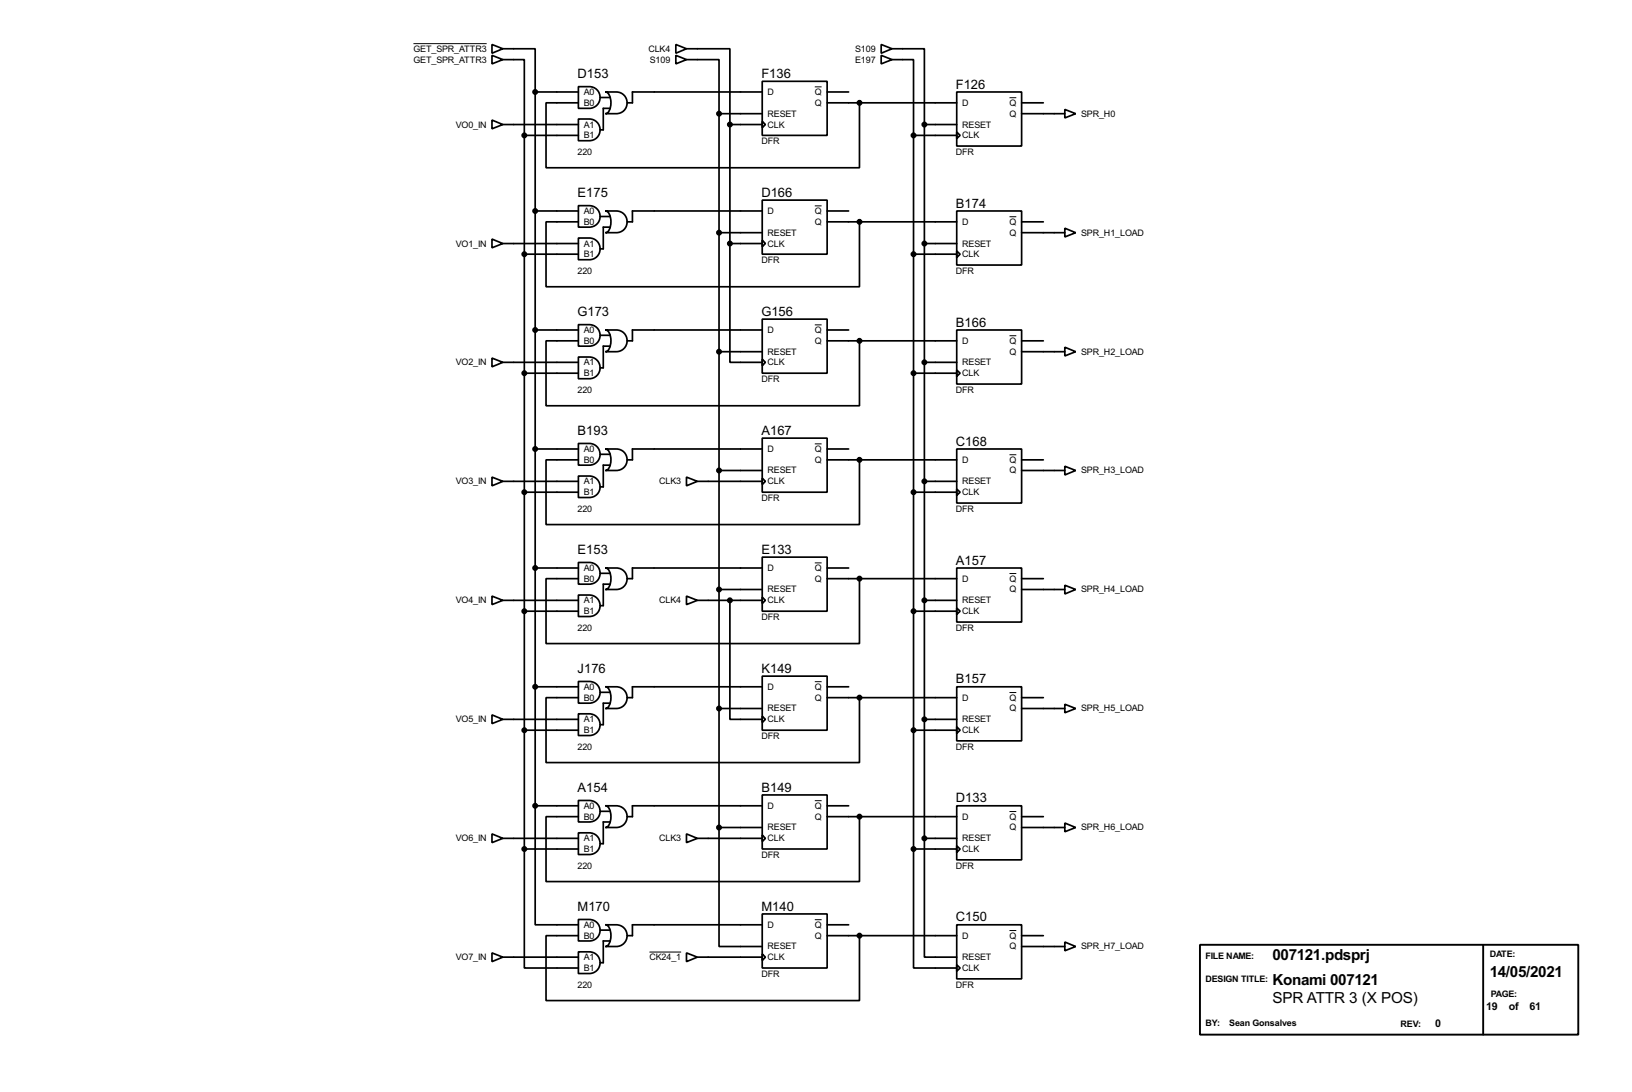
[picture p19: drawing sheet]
<svg xmlns="http://www.w3.org/2000/svg" width="383mm" height="256mm" viewBox="0 0 383 256" stroke-linecap="round" stroke-linejoin="round" font-family="sans-serif">
<defs><g id="words">
<g font-size="4">
<text x="299" y="225.5">007121.pdsprj</text>
<text x="299" y="231.3">Konami 007121</text>
<text x="350.1" y="229.6">14/05/2021</text>
<text x="299" y="235.7">SPR ATTR 3 (X POS)</text>
</g>
<g font-size="3.4">
<text x="135.7" y="18.3">D153</text>
<text x="178.9" y="18.3">F136</text>
<text x="224.6" y="20.8">F126</text>
<text x="135.7" y="46.2">E175</text>
<text x="178.9" y="46.2">D166</text>
<text x="224.6" y="48.7">B174</text>
<text x="135.7" y="74.1">G173</text>
<text x="178.9" y="74.1">G156</text>
<text x="224.6" y="76.7">B166</text>
<text x="135.7" y="102.1">B193</text>
<text x="178.9" y="102.1">A167</text>
<text x="224.6" y="104.7">C168</text>
<text x="135.7" y="130.1">E153</text>
<text x="178.9" y="130.1">E133</text>
<text x="224.6" y="132.6">A157</text>
<text x="135.7" y="158">J176</text>
<text x="178.9" y="158">K149</text>
<text x="224.6" y="160.5">B157</text>
<text x="135.7" y="185.9">A154</text>
<text x="178.9" y="185.9">B149</text>
<text x="224.6" y="188.5">D133</text>
<text x="135.7" y="213.9">M170</text>
<text x="178.9" y="213.9">M140</text>
<text x="224.6" y="216.4">C150</text>
</g>
<g font-size="2.8">
<text x="349.2" y="237.3">19</text>
<text x="354.5" y="237.3">of</text>
<text x="359.4" y="237.3">61</text>
<text x="337.2" y="241.3">0</text>
</g>
<g font-size="2.4">
<text x="97.2" y="12.1">GET_SPR_ATTR3</text>
<text x="97.2" y="14.7">GET_SPR_ATTR3</text>
<text x="152.4" y="12.1">CLK4</text>
<text x="152.7" y="14.7">S109</text>
<text x="201" y="12.1">S109</text>
<text x="201" y="14.7">E197</text>
<text x="137.2" y="22.3">A0</text>
<text x="180.4" y="22.3">D</text>
<text x="191.5" y="22.3">Q</text>
<text x="107.1" y="30">VO0_IN</text>
<text x="137.2" y="24.8">B0</text>
<text x="137.2" y="30">A1</text>
<text x="180.4" y="27.4">RESET</text>
<text x="180.4" y="30">CLK</text>
<text x="191.5" y="24.8">Q</text>
<text x="226.1" y="30">RESET</text>
<text x="226.1" y="24.8">D</text>
<text x="237.2" y="24.8">Q</text>
<text x="237.2" y="27.4">Q</text>
<text x="254.1" y="27.4">SPR_H0</text>
<text x="137.2" y="32.5">B1</text>
<text x="178.9" y="33.9">DFR</text>
<text x="226.1" y="32.5">CLK</text>
<text x="135.7" y="36.4">220</text>
<text x="224.6" y="36.4">DFR</text>
<text x="137.2" y="52.8">B0</text>
<text x="137.2" y="50.2">A0</text>
<text x="180.4" y="50.2">D</text>
<text x="191.5" y="50.2">Q</text>
<text x="191.5" y="52.8">Q</text>
<text x="226.1" y="52.8">D</text>
<text x="237.2" y="52.8">Q</text>
<text x="107.1" y="57.9">VO1_IN</text>
<text x="137.2" y="57.9">A1</text>
<text x="180.4" y="55.4">RESET</text>
<text x="180.4" y="57.9">CLK</text>
<text x="226.1" y="57.9">RESET</text>
<text x="237.2" y="55.4">Q</text>
<text x="254.1" y="55.4">SPR_H1_LOAD</text>
<text x="135.7" y="64.3">220</text>
<text x="137.2" y="60.4">B1</text>
<text x="178.9" y="61.8">DFR</text>
<text x="224.6" y="64.3">DFR</text>
<text x="226.1" y="60.4">CLK</text>
<text x="137.2" y="80.8">B0</text>
<text x="137.2" y="78.2">A0</text>
<text x="180.4" y="83.3">RESET</text>
<text x="180.4" y="78.2">D</text>
<text x="191.5" y="78.2">Q</text>
<text x="191.5" y="80.8">Q</text>
<text x="226.1" y="80.8">D</text>
<text x="237.2" y="80.8">Q</text>
<text x="237.2" y="83.3">Q</text>
<text x="254.1" y="83.3">SPR_H2_LOAD</text>
<text x="107.1" y="85.8">VO2_IN</text>
<text x="137.2" y="85.8">A1</text>
<text x="137.2" y="88.4">B1</text>
<text x="178.9" y="89.8">DFR</text>
<text x="180.4" y="85.8">CLK</text>
<text x="226.1" y="85.8">RESET</text>
<text x="226.1" y="88.4">CLK</text>
<text x="135.7" y="92.3">220</text>
<text x="224.6" y="92.3">DFR</text>
<text x="137.2" y="106.2">A0</text>
<text x="180.4" y="106.2">D</text>
<text x="191.5" y="106.2">Q</text>
<text x="107.1" y="113.8">VO3_IN</text>
<text x="137.2" y="108.7">B0</text>
<text x="137.2" y="113.8">A1</text>
<text x="154.9" y="113.8">CLK3</text>
<text x="180.4" y="111.2">RESET</text>
<text x="180.4" y="113.8">CLK</text>
<text x="191.5" y="108.7">Q</text>
<text x="226.1" y="113.8">RESET</text>
<text x="226.1" y="108.7">D</text>
<text x="237.2" y="108.7">Q</text>
<text x="237.2" y="111.2">Q</text>
<text x="254.1" y="111.2">SPR_H3_LOAD</text>
<text x="137.2" y="116.3">B1</text>
<text x="178.9" y="117.7">DFR</text>
<text x="226.1" y="116.3">CLK</text>
<text x="135.7" y="120.3">220</text>
<text x="224.6" y="120.3">DFR</text>
<text x="137.2" y="136.6">B0</text>
<text x="137.2" y="134.1">A0</text>
<text x="180.4" y="134.1">D</text>
<text x="191.5" y="134.1">Q</text>
<text x="191.5" y="136.6">Q</text>
<text x="226.1" y="136.6">D</text>
<text x="237.2" y="136.6">Q</text>
<text x="107.1" y="141.7">VO4_IN</text>
<text x="137.2" y="141.7">A1</text>
<text x="154.9" y="141.7">CLK4</text>
<text x="180.4" y="139.2">RESET</text>
<text x="180.4" y="141.7">CLK</text>
<text x="226.1" y="141.7">RESET</text>
<text x="237.2" y="139.2">Q</text>
<text x="254.1" y="139.2">SPR_H4_LOAD</text>
<text x="135.7" y="148.2">220</text>
<text x="137.2" y="144.3">B1</text>
<text x="178.9" y="145.7">DFR</text>
<text x="224.6" y="148.2">DFR</text>
<text x="226.1" y="144.3">CLK</text>
<text x="137.2" y="164.6">B0</text>
<text x="137.2" y="162">A0</text>
<text x="180.4" y="167.1">RESET</text>
<text x="180.4" y="162">D</text>
<text x="191.5" y="162">Q</text>
<text x="191.5" y="164.6">Q</text>
<text x="226.1" y="164.6">D</text>
<text x="237.2" y="164.6">Q</text>
<text x="237.2" y="167.1">Q</text>
<text x="254.1" y="167.1">SPR_H5_LOAD</text>
<text x="107.1" y="169.7">VO5_IN</text>
<text x="137.2" y="169.7">A1</text>
<text x="137.2" y="172.2">B1</text>
<text x="178.9" y="173.6">DFR</text>
<text x="180.4" y="169.7">CLK</text>
<text x="226.1" y="169.7">RESET</text>
<text x="226.1" y="172.2">CLK</text>
<text x="135.7" y="176.1">220</text>
<text x="224.6" y="176.1">DFR</text>
<text x="137.2" y="190">A0</text>
<text x="180.4" y="190">D</text>
<text x="191.5" y="190">Q</text>
<text x="107.1" y="197.6">VO6_IN</text>
<text x="137.2" y="192.5">B0</text>
<text x="137.2" y="197.6">A1</text>
<text x="154.9" y="197.6">CLK3</text>
<text x="180.4" y="195.1">RESET</text>
<text x="180.4" y="197.6">CLK</text>
<text x="191.5" y="192.5">Q</text>
<text x="226.1" y="197.6">RESET</text>
<text x="226.1" y="192.5">D</text>
<text x="237.2" y="192.5">Q</text>
<text x="237.2" y="195.1">Q</text>
<text x="254.1" y="195.1">SPR_H6_LOAD</text>
<text x="137.2" y="200.1">B1</text>
<text x="178.9" y="201.5">DFR</text>
<text x="226.1" y="200.1">CLK</text>
<text x="135.7" y="204.1">220</text>
<text x="224.6" y="204.1">DFR</text>
<text x="137.2" y="220.5">B0</text>
<text x="137.2" y="217.9">A0</text>
<text x="180.4" y="217.9">D</text>
<text x="191.5" y="217.9">Q</text>
<text x="191.5" y="220.5">Q</text>
<text x="226.1" y="220.5">D</text>
<text x="237.2" y="220.5">Q</text>
<text x="107.1" y="225.5">VO7_IN</text>
<text x="137.2" y="225.5">A1</text>
<text x="152.6" y="225.5">CK24_1</text>
<text x="180.4" y="223">RESET</text>
<text x="180.4" y="225.5">CLK</text>
<text x="226.1" y="225.5">RESET</text>
<text x="237.2" y="223">Q</text>
<text x="254.1" y="223">SPR_H7_LOAD</text>
<text x="283.3" y="225.3">FILE NAME:</text>
<text x="350.1" y="224.8">DATE:</text>
<text x="135.7" y="232">220</text>
<text x="137.2" y="228.1">B1</text>
<text x="178.9" y="229.5">DFR</text>
<text x="224.6" y="232">DFR</text>
<text x="226.1" y="228.1">CLK</text>
<text x="283.3" y="230.8">DESIGN TITLE:</text>
<text x="350.3" y="234.2">PAGE:</text>
<text x="283.3" y="241.1">BY:</text>
<text x="288.9" y="241.1">Sean Gonsalves</text>
<text x="329.1" y="241.2">REV:</text>
</g>
</g></defs>
<g fill="none" stroke="#000" stroke-width=".4">
<path d="M115.6 10.5l2.6 1-2.6 1zM115.6 13l2.6 1-2.6 1zM118.2 11.5h7.6v10.1M118.2 14h5v17.8M158.8 10.5l2.5 1-2.5 1zM158.8 13l2.5 1-2.5 1zM161.3 14h7.7v12.7M161.3 11.5h10.2v17.8M179.1 19.1h15.3v12.7h-15.3zM207.1 10.5l2.5 1-2.5 1zM207.1 13l2.5 1-2.5 1zM209.6 14h5.1v17.8"/>
<path d="M209.6 11.5h7.6v17.8M115.6 28.2l2.6 1.1-2.6 1zM118.2 29.3h17.7M123.2 31.8h12.7M123.2 31.8v167.6M125.8 21.6h10.1M125.8 21.6v167.7M135.9 20.4a5.1 5.1 0 0 1 4.2 .5 2.57 2.57 0 0 1 .8 2.8 2.57 2.57 0 0 1-2.4 1.8h-2.6zM135.9 28a5 5 0 0 1 4.2 .5 2.55 2.55 0 0 1 .8 2.9 2.55 2.55 0 0 1-2.4 1.7h-2.6zM135.9 24.2h-7.6v15.2h73.7v-15.2M141 22.9h2.3M142.3 21.6a5 5 0 0 1 4.1 .6 2.55 2.55 0 0 1 .8 2.8 2.55 2.55 0 0 1-2.4 1.7h-2.5a2.21 2.21 0 0 0 1.3-2.5 2.25 2.25 0 0 0-1.3-2.6z"/>
<path d="M143.3 25.5h-1.5v5h-.8M169 26.7h10.1M169 26.7v167.7M171.5 29.3h7.6M171.5 29.3v27.9M179.1 28.5l.8 .8-.8 .7zM179.1 21.6h-30.5v2.6h-1.2M194.4 21.6h5M194.4 24.2h30.4M214.7 31.8v167.6M214.7 31.8h10.1M217.2 29.3h7.6"/>
<path d="M217.2 29.3v167.6M224.8 21.6h15.3v12.7h-15.3zM224.8 31l.8 .8-.8 .8zM240.1 26.7h10.1M240.1 24.2h5.1M250.2 25.7l2.6 1-2.6 1zM115.6 56.2l2.6 1-2.6 1zM118.2 57.2h17.7M123.2 59.7h12.7M125.8 49.6h10.1M135.9 48.3a5.1 5.1 0 0 1 4.2 .5 2.53 2.53 0 0 1 .8 2.9 2.53 2.53 0 0 1-2.4 1.7h-2.6zM135.9 55.9a5.1 5.1 0 0 1 4.2 .5 2.56 2.56 0 0 1 .8 2.9 2.56 2.56 0 0 1-2.4 1.7h-2.6z"/>
<path d="M135.9 52.1h-7.6v15.3h73.7v-15.3M141 50.9h2.3M142.3 49.6a5.1 5.1 0 0 1 4.1 .5 2.56 2.56 0 0 1 .8 2.8 2.56 2.56 0 0 1-2.4 1.8h-2.5a2.21 2.21 0 0 0 1.3-2.6 2.21 2.21 0 0 0-1.3-2.5zM143.3 53.4h-1.5v5.1h-.8M169 54.7h10.1M171.5 57.2v27.9h7.6M171.5 57.2h7.6M179.1 47h15.3v12.7h-15.3zM179.1 56.4l.8 .8-.8 .8zM179.1 49.6h-30.5v2.5h-1.2M194.4 49.6h5M194.4 52.1h30.4"/>
<path d="M214.7 59.7h10.1M217.2 57.2h7.6M224.8 49.6h15.3v12.7h-15.3zM224.8 59l.8 .7-.8 .8zM240.1 52.1h5.1M240.1 54.7h10.1M250.2 53.6l2.6 1.1-2.6 1zM125.8 77.5h10.1M135.9 76.3a5.2 5.2 0 0 1 4.2 .5 2.54 2.54 0 0 1 .8 2.8 2.54 2.54 0 0 1-2.4 1.7h-2.6zM141 78.8h2.3M142.3 77.5a5.1 5.1 0 0 1 4.1 .5 2.57 2.57 0 0 1 .8 2.9 2.57 2.57 0 0 1-2.4 1.7h-2.5a2.25 2.25 0 0 0 1.3-2.5 2.21 2.21 0 0 0-1.3-2.6zM179.1 75h15.3v12.7h-15.3z"/>
<path d="M179.1 77.5h-30.5v2.6h-1.2M194.4 77.5h5M224.8 77.5h15.3v12.7h-15.3zM115.6 84.1l2.6 1-2.6 1.1zM118.2 85.1h17.7M123.2 87.7h12.7M135.9 83.9a5.1 5.1 0 0 1 4.2 .5 2.57 2.57 0 0 1 .8 2.8 2.57 2.57 0 0 1-2.4 1.8h-2.6zM135.9 80.1h-7.6v15.2h73.7v-15.2M143.3 81.3h-1.5v5.1h-.8M169 82.6h10.1M179.1 84.4l.8 .7-.8 .8zM194.4 80.1h30.4"/>
<path d="M214.7 87.7h10.1M217.2 85.1h7.6M224.8 86.9l.8 .8-.8 .7zM240.1 80.1h5.1M240.1 82.6h10.1M250.2 81.6l2.6 1-2.6 1zM115.6 112.1l2.6 1-2.6 1zM118.2 113.1h17.7M123.2 115.6h12.7M125.8 105.5h10.1M135.9 104.2a5 5 0 0 1 4.2 .5 2.55 2.55 0 0 1 .8 2.9 2.55 2.55 0 0 1-2.4 1.7h-2.6zM135.9 111.8a5.1 5.1 0 0 1 4.2 .5 2.53 2.53 0 0 1 .8 2.9 2.53 2.53 0 0 1-2.4 1.7h-2.6z"/>
<path d="M135.9 108h-7.6v15.2h73.7v-15.2M141 106.7h2.3M142.3 105.5a5.1 5.1 0 0 1 4.1 .5 2.53 2.53 0 0 1 .8 2.8 2.53 2.53 0 0 1-2.4 1.7h-2.5a2.18 2.18 0 0 0 1.3-2.5 2.21 2.21 0 0 0-1.3-2.5zM143.3 109.3h-1.5v5.1h-.8M161.3 112.1l2.6 1-2.6 1zM163.9 113.1h15.2M169 110.5h10.1M179.1 102.9h15.3v12.7h-15.3zM179.1 112.3l.8 .8-.8 .7zM179.1 105.5h-30.5v2.5h-1.2M194.4 105.5h5M194.4 108h30.4"/>
<path d="M214.7 115.6h10.1M217.2 113.1h7.6M224.8 105.5h15.3v12.7h-15.3zM224.8 114.9l.8 .7-.8 .8zM240.1 108h5.1M240.1 110.5h10.1M250.2 109.5l2.6 1-2.6 1.1zM125.8 133.4h10.1M135.9 132.1a5.1 5.1 0 0 1 4.2 .5 2.56 2.56 0 0 1 .8 2.9 2.56 2.56 0 0 1-2.4 1.7h-2.6zM135.9 139.8a5.2 5.2 0 0 1 4.2 .5 2.54 2.54 0 0 1 .8 2.8 2.54 2.54 0 0 1-2.4 1.7h-2.6zM135.9 135.9h-7.6v15.3h73.7v-15.3M141 134.7h2.3"/>
<path d="M142.3 133.4a5.2 5.2 0 0 1 4.1 .5 2.54 2.54 0 0 1 .8 2.9 2.54 2.54 0 0 1-2.4 1.7h-2.5a2.21 2.21 0 0 0 1.3-2.6 2.18 2.18 0 0 0-1.3-2.5zM143.3 137.2h-1.5v5.1h-.8M169 138.5h10.1M179.1 130.9h15.3v12.7h-15.3zM179.1 133.4h-30.5v2.5h-1.2M194.4 133.4h5M194.4 135.9h30.4M224.8 133.4h15.3v12.7h-15.3zM240.1 135.9h5.1M240.1 138.5h10.1M250.2 137.5l2.6 1-2.6 1zM115.6 140l2.6 1-2.6 1z"/>
<path d="M118.2 141h17.7M123.2 143.6h12.7M161.3 140l2.6 1-2.6 1zM163.9 141h15.2M171.5 141v28h7.6M179.1 140.3l.8 .7-.8 .8zM179.1 158.8h15.3v12.7h-15.3zM214.7 143.6h10.1M217.2 141h7.6M224.8 142.8l.8 .8-.8 .7zM115.6 167.9l2.6 1.1-2.6 1zM118.2 169h17.7"/>
<path d="M123.2 171.5h12.7M125.8 161.3h10.1M135.9 160.1a5.1 5.1 0 0 1 4.2 .5 2.57 2.57 0 0 1 .8 2.8 2.57 2.57 0 0 1-2.4 1.8h-2.6zM135.9 167.7a5 5 0 0 1 4.2 .5 2.55 2.55 0 0 1 .8 2.9 2.55 2.55 0 0 1-2.4 1.7h-2.6zM135.9 163.9h-7.6v15.2h73.7v-15.2M141 162.6h2.3M142.3 161.3a5 5 0 0 1 4.1 .6 2.55 2.55 0 0 1 .8 2.8 2.55 2.55 0 0 1-2.4 1.7h-2.5a2.21 2.21 0 0 0 1.3-2.5 2.25 2.25 0 0 0-1.3-2.6zM143.3 165.2h-1.5v5h-.8M169 166.4h10.1M179.1 168.2l.8 .8-.8 .7zM179.1 161.3h-30.5v2.6h-1.2M194.4 161.3h5"/>
<path d="M194.4 163.9h30.4M214.7 171.5h10.1M217.2 169h7.6M224.8 161.3h15.3v12.7h-15.3zM224.8 170.7l.8 .8-.8 .8zM240.1 166.4h10.1M240.1 163.9h5.1M250.2 165.4l2.6 1-2.6 1zM115.6 195.9l2.6 1-2.6 1zM118.2 196.9h17.7M123.2 199.4v28h12.7M123.2 199.4h12.7"/>
<path d="M125.8 189.3v27.9h10.1M125.8 189.3h10.1M135.9 188a5.1 5.1 0 0 1 4.2 .5 2.53 2.53 0 0 1 .8 2.9 2.53 2.53 0 0 1-2.4 1.7h-2.6zM135.9 195.6a5.1 5.1 0 0 1 4.2 .5 2.56 2.56 0 0 1 .8 2.9 2.56 2.56 0 0 1-2.4 1.7h-2.6zM135.9 191.8h-7.6v15.3h73.7v-15.3M141 190.6h2.3M142.3 189.3a5.1 5.1 0 0 1 4.1 .5 2.56 2.56 0 0 1 .8 2.8 2.56 2.56 0 0 1-2.4 1.8h-2.5a2.21 2.21 0 0 0 1.3-2.6 2.21 2.21 0 0 0-1.3-2.5zM143.3 193.1h-1.5v5.1h-.8M161.3 195.9l2.6 1-2.6 1zM163.9 196.9h15.2M169 194.4v27.9h10.1M169 194.4h10.1"/>
<path d="M179.1 186.7h15.3v12.7h-15.3zM179.1 196.1l.8 .8-.8 .8zM179.1 189.3h-30.5v2.5h-1.2M194.4 189.3h5M194.4 191.8h30.4M214.7 199.4v28h10.1M214.7 199.4h10.1M217.2 196.9v27.9h7.6M217.2 196.9h7.6M224.8 189.3h15.3v12.7h-15.3zM224.8 198.7l.8 .7-.8 .8zM240.1 191.8h5.1"/>
<path d="M240.1 194.4h10.1M250.2 193.3l2.6 1.1-2.6 1zM135.9 216a5.2 5.2 0 0 1 4.2 .5 2.54 2.54 0 0 1 .8 2.8 2.54 2.54 0 0 1-2.4 1.7h-2.6zM135.9 219.8h-7.6v15.2h73.7v-15.2M141 218.5h2.3M142.3 217.2a5.1 5.1 0 0 1 4.1 .5 2.57 2.57 0 0 1 .8 2.9 2.57 2.57 0 0 1-2.4 1.7h-2.5a2.25 2.25 0 0 0 1.3-2.5 2.21 2.21 0 0 0-1.3-2.6zM179.1 214.7h15.3v12.7h-15.3zM179.1 217.2h-30.5v2.6h-1.2M194.4 217.2h5M194.4 219.8h30.4M224.8 217.2h15.3v12.7h-15.3zM240.1 219.8h5.1"/>
<path d="M115.6 223.8l2.6 1-2.6 1.1zM118.2 224.8h17.7M135.9 223.6a5.1 5.1 0 0 1 4.2 .5 2.57 2.57 0 0 1 .8 2.8 2.57 2.57 0 0 1-2.4 1.8h-2.6zM143.3 221h-1.5v5.1h-.8M161.3 223.8l2.6 1-2.6 1.1zM163.9 224.8h15.2M179.1 224.1l.8 .7-.8 .8zM224.8 226.6l.8 .8-.8 .7zM240.1 222.3h10.1M250.2 221.3l2.6 1-2.6 1z"/>
</g>
<g fill="none" stroke="#000" stroke-width=".23">
<path d="M97.2 10.3h17.2M191.5 20.4h1.6M237.2 23h1.6M191.5 48.4h1.6M237.2 50.9h1.6M191.5 76.3h1.6M237.2 78.9h1.6M191.5 104.3h1.6M237.2 106.8h1.6M191.5 132.2h1.6M237.2 134.7h1.6M191.5 160.1h1.6"/>
<path d="M237.2 162.7h1.6M191.5 188.1h1.6M237.2 190.6h1.6M191.5 216h1.6M237.2 218.6h1.6M152.6 223.6h7.5"/>
</g>
<g fill="#000" stroke="#000" stroke-width=".4">
<circle cx="123.2" cy="31.8" r=".5"/>
<circle cx="125.7" cy="21.6" r=".5"/>
<circle cx="168.9" cy="26.7" r=".5"/>
<circle cx="171.5" cy="29.3" r=".5"/>
<circle cx="201.9" cy="24.2" r=".5"/>
<circle cx="214.6" cy="31.8" r=".5"/>
<circle cx="217.2" cy="29.3" r=".5"/>
<circle cx="123.2" cy="59.7" r=".5"/>
<circle cx="125.7" cy="49.6" r=".5"/>
<circle cx="168.9" cy="54.7" r=".5"/>
<circle cx="171.5" cy="57.2" r=".5"/>
<circle cx="201.9" cy="52.1" r=".5"/>
<circle cx="214.6" cy="59.7" r=".5"/>
<circle cx="217.2" cy="57.2" r=".5"/>
<circle cx="125.7" cy="77.5" r=".5"/>
<circle cx="123.2" cy="87.7" r=".5"/>
<circle cx="168.9" cy="82.6" r=".5"/>
<circle cx="201.9" cy="80.1" r=".5"/>
<circle cx="214.6" cy="87.7" r=".5"/>
<circle cx="217.2" cy="85.1" r=".5"/>
<circle cx="123.2" cy="115.6" r=".5"/>
<circle cx="125.7" cy="105.5" r=".5"/>
<circle cx="168.9" cy="110.5" r=".5"/>
<circle cx="201.9" cy="108" r=".5"/>
<circle cx="214.6" cy="115.6" r=".5"/>
<circle cx="217.2" cy="113.1" r=".5"/>
<circle cx="125.7" cy="133.4" r=".5"/>
<circle cx="168.9" cy="138.5" r=".5"/>
<circle cx="201.9" cy="135.9" r=".5"/>
<circle cx="123.2" cy="143.6" r=".5"/>
<circle cx="171.5" cy="141" r=".5"/>
<circle cx="214.6" cy="143.6" r=".5"/>
<circle cx="217.2" cy="141" r=".5"/>
<circle cx="123.2" cy="171.5" r=".5"/>
<circle cx="125.7" cy="161.3" r=".5"/>
<circle cx="168.9" cy="166.4" r=".5"/>
<circle cx="201.9" cy="163.9" r=".5"/>
<circle cx="214.6" cy="171.5" r=".5"/>
<circle cx="217.2" cy="169" r=".5"/>
<circle cx="123.2" cy="199.4" r=".5"/>
<circle cx="125.7" cy="189.3" r=".5"/>
<circle cx="168.9" cy="194.4" r=".5"/>
<circle cx="201.9" cy="191.8" r=".5"/>
<circle cx="214.6" cy="199.4" r=".5"/>
<circle cx="217.2" cy="196.9" r=".5"/>
<circle cx="201.9" cy="219.8" r=".5"/>
</g>
<path d="M282 221.9h88.9v21.1h-88.9zM348.5 221.9v21.1" fill="none" stroke="#000" stroke-width=".45"/>
<use href="#words"/>
</svg>
